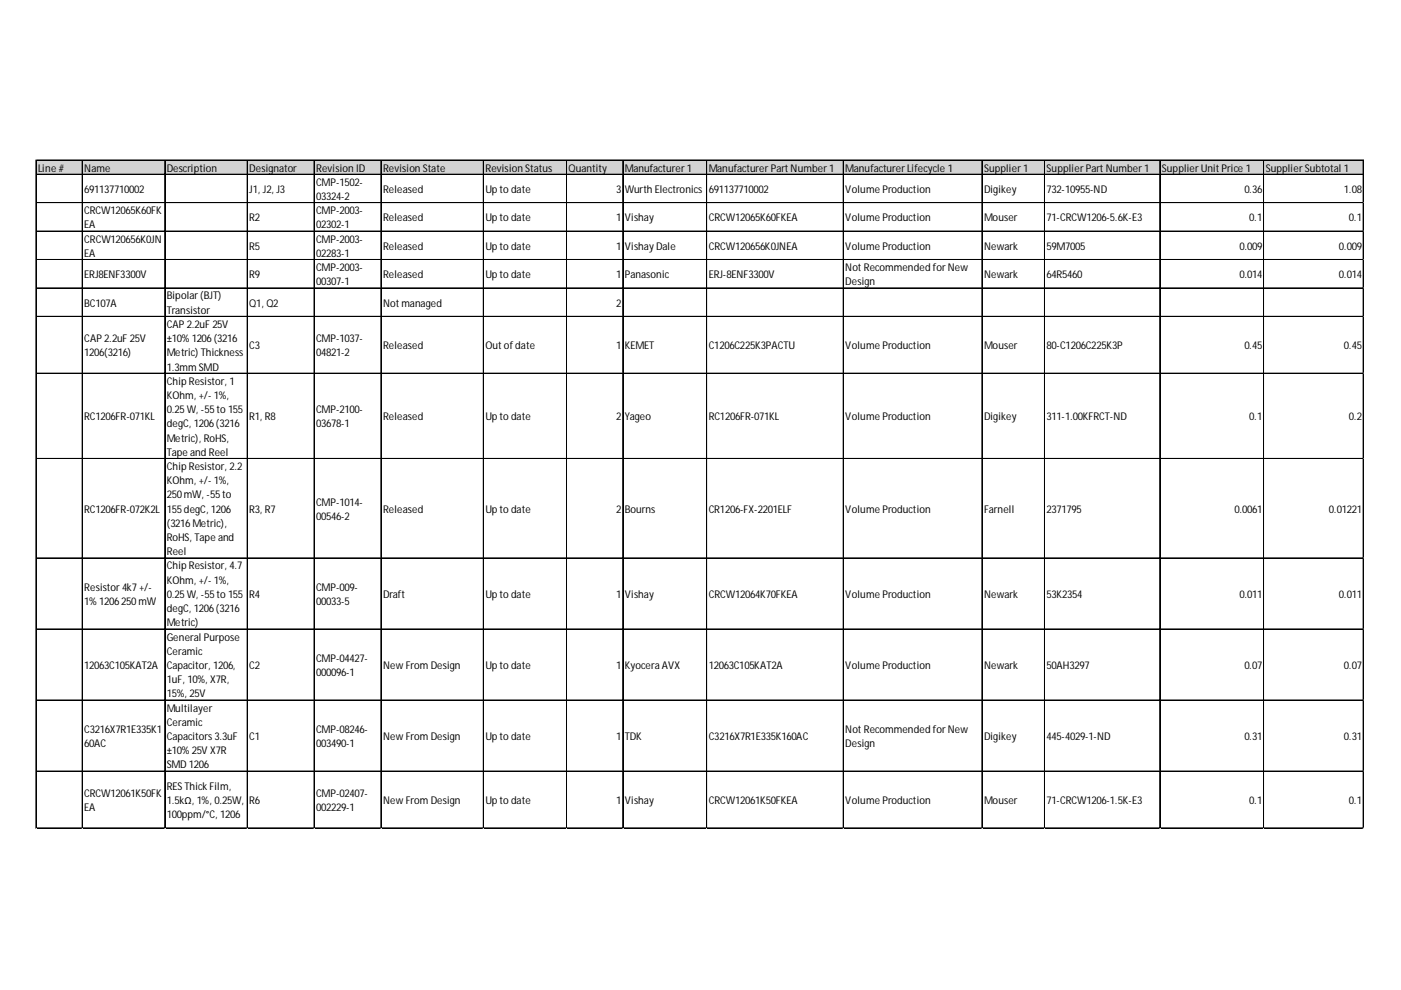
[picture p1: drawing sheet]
<svg xmlns="http://www.w3.org/2000/svg" width="297mm" height="210mm" viewBox="0 0 297 210" stroke-linecap="round" stroke-linejoin="round" font-family="sans-serif">
<defs><g id="words">
<g font-size="2.3">
<text x="8.1" y="36.4">Line #</text>
<text x="17.9" y="36.4">Name</text>
<text x="17.9" y="40.9">691137710002</text>
<text x="35.4" y="36.4">Description</text>
<text x="52.9" y="36.4">Designator</text>
<text x="52.9" y="40.9">J1, J2, J3</text>
<text x="67" y="36.4">Revision ID</text>
<text x="67" y="39.4">CMP-1502-</text>
<text x="81.2" y="36.4">Revision State</text>
<text x="81.2" y="40.9">Released</text>
<text x="102.9" y="36.4">Revision Status</text>
<text x="102.9" y="40.9">Up to date</text>
<text x="120.6" y="36.4">Quantity</text>
<text x="130.7" y="40.9">3</text>
<text x="132.5" y="36.4">Manufacturer 1</text>
<text x="132.5" y="40.9">Wurth Electronics</text>
<text x="150.3" y="36.4">Manufacturer Part Number 1</text>
<text x="150.3" y="40.9">691137710002</text>
<text x="179.2" y="36.4">Manufacturer Lifecycle 1</text>
<text x="179.2" y="40.9">Volume Production</text>
<text x="208.6" y="36.4">Supplier 1</text>
<text x="208.6" y="40.9">Digikey</text>
<text x="221.9" y="36.4">Supplier Part Number 1</text>
<text x="221.9" y="40.9">732-10955-ND</text>
<text x="246.3" y="36.4">Supplier Unit Price 1</text>
<text x="263.8" y="40.9">0.36</text>
<text x="268.3" y="36.4">Supplier Subtotal 1</text>
<text x="284.9" y="40.9">1.08</text>
<text x="17.9" y="45.4">CRCW12065K60FK</text>
<text x="52.9" y="46.9">R2</text>
<text x="67" y="42.4">03324-2</text>
<text x="67" y="45.4">CMP-2003-</text>
<text x="81.2" y="46.9">Released</text>
<text x="102.9" y="46.9">Up to date</text>
<text x="130.7" y="46.9">1</text>
<text x="132.5" y="46.9">Vishay</text>
<text x="150.3" y="46.9">CRCW12065K60FKEA</text>
<text x="179.2" y="46.9">Volume Production</text>
<text x="208.6" y="46.9">Mouser</text>
<text x="221.9" y="46.9">71-CRCW1206-5.6K-E3</text>
<text x="264.9" y="46.9">0.1</text>
<text x="286" y="46.9">0.1</text>
<text x="17.9" y="48.4">EA</text>
<text x="17.9" y="51.4">CRCW120656K0JN</text>
<text x="52.9" y="52.9">R5</text>
<text x="67" y="48.4">02302-1</text>
<text x="67" y="51.4">CMP-2003-</text>
<text x="81.2" y="52.9">Released</text>
<text x="102.9" y="52.9">Up to date</text>
<text x="130.7" y="52.9">1</text>
<text x="132.5" y="52.9">Vishay Dale</text>
<text x="150.3" y="52.9">CRCW120656K0JNEA</text>
<text x="179.2" y="52.9">Volume Production</text>
<text x="208.6" y="52.9">Newark</text>
<text x="221.9" y="52.9">59M7005</text>
<text x="262.8" y="52.9">0.009</text>
<text x="283.9" y="52.9">0.009</text>
<text x="17.9" y="54.5">EA</text>
<text x="17.9" y="59">ERJ8ENF3300V</text>
<text x="52.9" y="59">R9</text>
<text x="67" y="54.5">02283-1</text>
<text x="67" y="57.5">CMP-2003-</text>
<text x="81.2" y="59">Released</text>
<text x="102.9" y="59">Up to date</text>
<text x="130.7" y="59">1</text>
<text x="132.5" y="59">Panasonic</text>
<text x="150.3" y="59">ERJ-8ENF3300V</text>
<text x="179.2" y="57.5">Not Recommended for New</text>
<text x="208.6" y="59">Newark</text>
<text x="221.9" y="59">64R5460</text>
<text x="262.8" y="59">0.014</text>
<text x="283.9" y="59">0.014</text>
<text x="17.9" y="65">BC107A</text>
<text x="35.4" y="63.5">Bipolar (BJT)</text>
<text x="52.9" y="65">Q1, Q2</text>
<text x="67" y="60.5">00307-1</text>
<text x="81.2" y="65">Not managed</text>
<text x="130.7" y="65">2</text>
<text x="179.2" y="60.5">Design</text>
<text x="35.4" y="66.5">Transistor</text>
<text x="35.4" y="69.5">CAP 2.2uF 25V</text>
<text x="17.9" y="72.5">CAP 2.2uF 25V</text>
<text x="17.9" y="75.5">1206(3216)</text>
<text x="35.4" y="72.5">±10% 1206(3216</text>
<text x="35.4" y="75.5">Metric) Thickness</text>
<text x="52.9" y="74">C3</text>
<text x="67" y="72.5">CMP-1037-</text>
<text x="67" y="75.5">04821-2</text>
<text x="81.2" y="74">Released</text>
<text x="102.9" y="74">Out of date</text>
<text x="130.7" y="74">1</text>
<text x="132.5" y="74">KEMET</text>
<text x="150.3" y="74">C1206C225K3PACTU</text>
<text x="179.2" y="74">Volume Production</text>
<text x="208.6" y="74">Mouser</text>
<text x="221.9" y="74">80-C1206C225K3P</text>
<text x="263.8" y="74">0.45</text>
<text x="284.9" y="74">0.45</text>
<text x="35.4" y="78.6">1.3mm SMD</text>
<text x="35.4" y="81.6">Chip Resistor, 1</text>
<text x="17.9" y="89.1">RC1206FR-071KL</text>
<text x="35.4" y="84.6">KOhm, +/- 1%,</text>
<text x="35.4" y="87.6">0.25W, -55to 155</text>
<text x="52.9" y="89.1">R1, R8</text>
<text x="67" y="87.6">CMP-2100-</text>
<text x="81.2" y="89.1">Released</text>
<text x="102.9" y="89.1">Up to date</text>
<text x="130.7" y="89.1">2</text>
<text x="132.5" y="89.1">Yageo</text>
<text x="150.3" y="89.1">RC1206FR-071KL</text>
<text x="179.2" y="89.1">Volume Production</text>
<text x="208.6" y="89.1">Digikey</text>
<text x="221.9" y="89.1">311-1.00KFRCT-ND</text>
<text x="264.9" y="89.1">0.1</text>
<text x="286" y="89.1">0.2</text>
<text x="35.4" y="90.6">degC, 1206(3216</text>
<text x="35.4" y="93.6">Metric), RoHS,</text>
<text x="67" y="90.6">03678-1</text>
<text x="35.4" y="96.6">Tape and Reel</text>
<text x="35.4" y="99.6">Chip Resistor, 2.2</text>
<text x="35.4" y="102.7">KOhm, +/- 1%,</text>
<text x="35.4" y="105.7">250mW, -55to</text>
<text x="67" y="107.2">CMP-1014-</text>
<text x="17.9" y="108.7">RC1206FR-072K2L</text>
<text x="35.4" y="108.7">155degC, 1206</text>
<text x="35.4" y="111.7">(3216Metric),</text>
<text x="52.9" y="108.7">R3, R7</text>
<text x="67" y="110.2">00546-2</text>
<text x="81.2" y="108.7">Released</text>
<text x="102.9" y="108.7">Up to date</text>
<text x="130.7" y="108.7">2</text>
<text x="132.5" y="108.7">Bourns</text>
<text x="150.3" y="108.7">CR1206-FX-2201ELF</text>
<text x="179.2" y="108.7">Volume Production</text>
<text x="208.6" y="108.7">Farnell</text>
<text x="221.9" y="108.7">2371795</text>
<text x="261.7" y="108.7">0.0061</text>
<text x="281.8" y="108.7">0.01221</text>
<text x="35.4" y="114.7">RoHS, Tape and</text>
<text x="35.4" y="117.7">Reel</text>
<text x="17.9" y="125.3">Resistor 4k7+/-</text>
<text x="35.4" y="120.7">Chip Resistor, 4.7</text>
<text x="35.4" y="123.8">KOhm, +/- 1%,</text>
<text x="67" y="125.3">CMP-009-</text>
<text x="17.9" y="128.3">1% 1206250mW</text>
<text x="35.4" y="126.8">0.25W, -55to 155</text>
<text x="35.4" y="129.8">degC, 1206(3216</text>
<text x="52.9" y="126.8">R4</text>
<text x="67" y="128.3">00033-5</text>
<text x="81.2" y="126.8">Draft</text>
<text x="102.9" y="126.8">Up to date</text>
<text x="130.7" y="126.8">1</text>
<text x="132.5" y="126.8">Vishay</text>
<text x="150.3" y="126.8">CRCW12064K70FKEA</text>
<text x="179.2" y="126.8">Volume Production</text>
<text x="208.6" y="126.8">Newark</text>
<text x="221.9" y="126.8">53K2354</text>
<text x="262.8" y="126.8">0.011</text>
<text x="283.9" y="126.8">0.011</text>
<text x="35.4" y="132.8">Metric)</text>
<text x="35.4" y="135.8">General Purpose</text>
<text x="17.9" y="141.8">12063C105KAT2A</text>
<text x="35.4" y="138.8">Ceramic</text>
<text x="35.4" y="141.8">Capacitor, 1206,</text>
<text x="52.9" y="141.8">C2</text>
<text x="67" y="140.3">CMP-04427-</text>
<text x="67" y="143.3">000096-1</text>
<text x="81.2" y="141.8">New From Design</text>
<text x="102.9" y="141.8">Up to date</text>
<text x="130.7" y="141.8">1</text>
<text x="132.5" y="141.8">Kyocera AVX</text>
<text x="150.3" y="141.8">12063C105KAT2A</text>
<text x="179.2" y="141.8">Volume Production</text>
<text x="208.6" y="141.8">Newark</text>
<text x="221.9" y="141.8">50AH3297</text>
<text x="263.8" y="141.8">0.07</text>
<text x="284.9" y="141.8">0.07</text>
<text x="35.4" y="144.8">1uF, 10%, X7R,</text>
<text x="35.4" y="147.9">15%, 25V</text>
<text x="17.9" y="155.4">C3216X7R1E335K1</text>
<text x="35.4" y="150.9">Multilayer</text>
<text x="35.4" y="153.9">Ceramic</text>
<text x="67" y="155.4">CMP-08246-</text>
<text x="179.2" y="155.4">Not Recommended for New</text>
<text x="17.9" y="158.4">60AC</text>
<text x="35.4" y="156.9">Capacitors 3.3uF</text>
<text x="35.4" y="159.9">±10% 25V X7R</text>
<text x="52.9" y="156.9">C1</text>
<text x="67" y="158.4">003490-1</text>
<text x="81.2" y="156.9">New From Design</text>
<text x="102.9" y="156.9">Up to date</text>
<text x="130.7" y="156.9">1</text>
<text x="132.5" y="156.9">TDK</text>
<text x="150.3" y="156.9">C3216X7R1E335K160AC</text>
<text x="179.2" y="158.4">Design</text>
<text x="208.6" y="156.9">Digikey</text>
<text x="221.9" y="156.9">445-4029-1-ND</text>
<text x="263.8" y="156.9">0.31</text>
<text x="284.9" y="156.9">0.31</text>
<text x="35.4" y="162.9">SMD 1206</text>
<text x="35.4" y="167.4">RES Thick Film,</text>
<text x="17.9" y="168.9">CRCW12061K50FK</text>
<text x="17.9" y="172">EA</text>
<text x="35.4" y="170.5">1.5kΩ, 1%, 0.25W,</text>
<text x="35.4" y="173.5">100ppm/°C, 1206</text>
<text x="52.9" y="170.5">R6</text>
<text x="67" y="168.9">CMP-02407-</text>
<text x="67" y="172">002229-1</text>
<text x="81.2" y="170.5">New From Design</text>
<text x="102.9" y="170.5">Up to date</text>
<text x="130.7" y="170.5">1</text>
<text x="132.5" y="170.5">Vishay</text>
<text x="150.3" y="170.5">CRCW12061K50FKEA</text>
<text x="179.2" y="170.5">Volume Production</text>
<text x="208.6" y="170.5">Mouser</text>
<text x="221.9" y="170.5">71-CRCW1206-1.5K-E3</text>
<text x="264.9" y="170.5">0.1</text>
<text x="286" y="170.5">0.1</text>
</g>
</g></defs>
<path d="M7.7 34h281.5v3.1h-281.5z" fill="#d3d3d3"/>
<g fill="none" stroke="#000" stroke-width=".21">
<path d="M7.6 33.9v141.8M7.7 33.9v141.8M7.8 33.9h281.4M7.8 34h281.4M7.8 36.9h281.4M7.8 37h281.4M17.4 34.1v141.6M17.5 34.1v141.6M34.9 34.1v141.6M35 34.1v141.6M52.4 34.1v141.6M52.5 34.1v141.6"/>
<path d="M66.6 34.1v141.6M66.7 34.1v141.6M80.8 34.1v141.6M102.5 34.1v141.6M120.1 34.1v141.6M120.2 34.1v141.6M132 34.1v141.6M132.1 34.1v141.6M149.8 34.1v141.6M149.9 34.1v141.6M178.8 34.1v141.6M208.2 34.1v141.6"/>
<path d="M208.3 34.1v141.6M221.4 34.1v141.6M221.5 34.1v141.6M245.9 34.1v141.6M246 34.1v141.6M267.9 34.1v141.6M268 34.1v141.6M289 34.1v141.6M289.1 34.1v141.6M7.8 43h281.4M7.8 49h281.4M7.8 49.1h281.4"/>
<path d="M7.8 55h281.4M7.8 55.1h281.4M7.8 61h281.4M7.8 61.1h281.4M7.8 67.1h281.4M7.8 79.1h281.4M7.8 79.2h281.4M7.8 97.2h281.4M7.8 97.3h281.4M7.8 118.3h281.4M7.8 118.4h281.4M7.8 133.4h281.4"/>
<path d="M7.8 148.4h281.4M7.8 148.5h281.4M7.8 163.5h281.4M7.8 163.6h281.4M7.8 175.5h281.4M7.8 175.6h281.4"/>
</g>
<path d="M7.6 175.7h.1" fill="none" stroke="#d4d4d4" stroke-width=".21"/>
<path d="M7.6 175.7h.2z" fill="#d4d4d4"/>
<path d="M17.4 175.7h.1" fill="none" stroke="#d4d4d4" stroke-width=".21"/>
<path d="M17.4 175.7h.2z" fill="#d4d4d4"/>
<path d="M34.9 175.7h.1" fill="none" stroke="#d4d4d4" stroke-width=".21"/>
<path d="M34.9 175.7h.2z" fill="#d4d4d4"/>
<path d="M52.4 175.7h.1" fill="none" stroke="#d4d4d4" stroke-width=".21"/>
<path d="M52.4 175.7h.2z" fill="#d4d4d4"/>
<path d="M66.6 175.7h.1" fill="none" stroke="#d4d4d4" stroke-width=".21"/>
<path d="M66.6 175.7h.1z" fill="#d4d4d4"/>
<path d="M80.8 175.7h.1" fill="none" stroke="#d4d4d4" stroke-width=".21"/>
<path d="M80.8 175.7h.1z" fill="#d4d4d4"/>
<path d="M102.5 175.7h.1" fill="none" stroke="#d4d4d4" stroke-width=".21"/>
<path d="M102.5 175.7h.1z" fill="#d4d4d4"/>
<path d="M120.1 175.7h.1" fill="none" stroke="#d4d4d4" stroke-width=".21"/>
<path d="M120.1 175.7h.2z" fill="#d4d4d4"/>
<path d="M132 175.7h.1" fill="none" stroke="#d4d4d4" stroke-width=".21"/>
<path d="M132 175.7h.2z" fill="#d4d4d4"/>
<path d="M149.8 175.7h.1" fill="none" stroke="#d4d4d4" stroke-width=".21"/>
<path d="M149.8 175.7h.2z" fill="#d4d4d4"/>
<path d="M178.8 175.7h.1" fill="none" stroke="#d4d4d4" stroke-width=".21"/>
<path d="M178.8 175.7h.1z" fill="#d4d4d4"/>
<path d="M208.2 175.7h.1" fill="none" stroke="#d4d4d4" stroke-width=".21"/>
<path d="M208.2 175.7h.1z" fill="#d4d4d4"/>
<path d="M221.4 175.7h.1" fill="none" stroke="#d4d4d4" stroke-width=".21"/>
<path d="M221.4 175.7h.2z" fill="#d4d4d4"/>
<path d="M245.9 175.7h.1" fill="none" stroke="#d4d4d4" stroke-width=".21"/>
<path d="M245.9 175.7h.1z" fill="#d4d4d4"/>
<path d="M267.9 175.7h.1" fill="none" stroke="#d4d4d4" stroke-width=".21"/>
<path d="M267.9 175.7h.1z" fill="#d4d4d4"/>
<path d="M289 175.7h.1" fill="none" stroke="#d4d4d4" stroke-width=".21"/>
<path d="M289 175.7h.2z" fill="#d4d4d4"/>
<path d="M289.2 43h.1" fill="none" stroke="#d4d4d4" stroke-width=".21"/>
<path d="M289.2 43v.1z" fill="#d4d4d4"/>
<path d="M289.2 49h.1" fill="none" stroke="#d4d4d4" stroke-width=".21"/>
<path d="M289.2 49v.1z" fill="#d4d4d4"/>
<path d="M289.2 55h.1" fill="none" stroke="#d4d4d4" stroke-width=".21"/>
<path d="M289.2 55v.2z" fill="#d4d4d4"/>
<path d="M289.2 61h.1" fill="none" stroke="#d4d4d4" stroke-width=".21"/>
<path d="M289.2 61v.2z" fill="#d4d4d4"/>
<path d="M289.2 67.1h.1" fill="none" stroke="#d4d4d4" stroke-width=".21"/>
<path d="M289.2 67.1v.1z" fill="#d4d4d4"/>
<path d="M289.2 79.1h.1" fill="none" stroke="#d4d4d4" stroke-width=".21"/>
<path d="M289.2 79.1v.2z" fill="#d4d4d4"/>
<path d="M289.2 97.2h.1" fill="none" stroke="#d4d4d4" stroke-width=".21"/>
<path d="M289.2 97.2v.1z" fill="#d4d4d4"/>
<path d="M289.2 118.3h.1" fill="none" stroke="#d4d4d4" stroke-width=".21"/>
<path d="M289.2 118.3v.1z" fill="#d4d4d4"/>
<path d="M289.2 133.4h.1" fill="none" stroke="#d4d4d4" stroke-width=".21"/>
<path d="M289.2 133.4v.1z" fill="#d4d4d4"/>
<path d="M289.2 148.4h.1" fill="none" stroke="#d4d4d4" stroke-width=".21"/>
<path d="M289.2 148.4v.2z" fill="#d4d4d4"/>
<path d="M289.2 163.5h.1" fill="none" stroke="#d4d4d4" stroke-width=".21"/>
<path d="M289.2 163.5v.1z" fill="#d4d4d4"/>
<path d="M289.2 175.5h.1" fill="none" stroke="#d4d4d4" stroke-width=".21"/>
<path d="M289.2 175.5v.2z" fill="#d4d4d4"/>
<use href="#words"/>
</svg>
